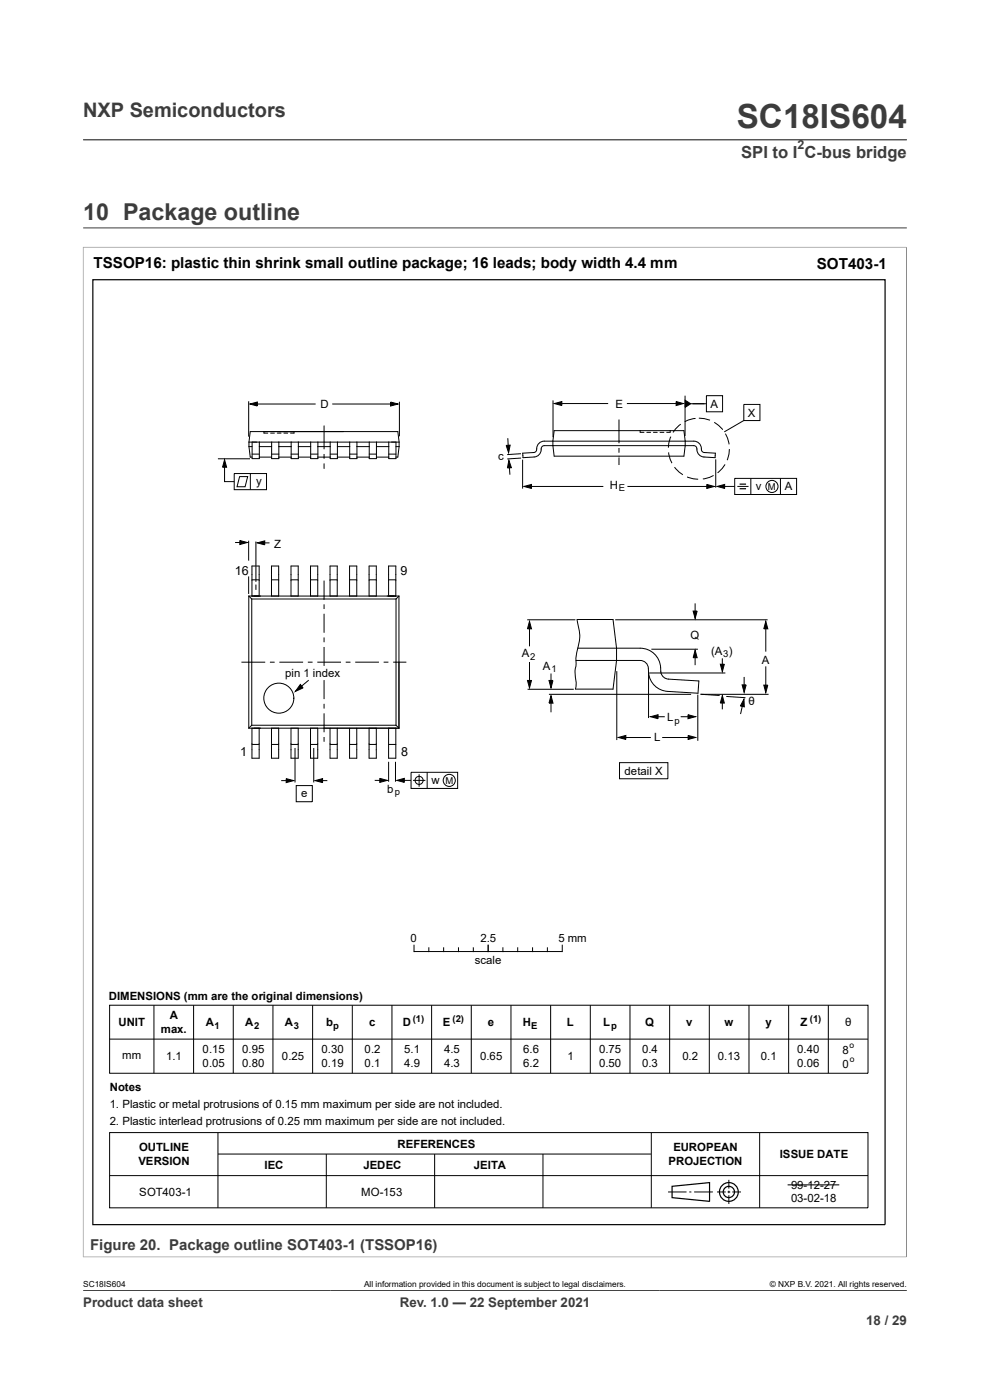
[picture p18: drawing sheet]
<svg xmlns="http://www.w3.org/2000/svg" width="210mm" height="297mm" viewBox="0 0 210 297" stroke-linecap="round" stroke-linejoin="round" font-family="sans-serif">
<defs><g id="words">
<text font-size="7.1" fill="#3c3c3c" x="156.3" y="27.2">SC18IS604</text>
<text font-size="4.9" fill="#3c3c3c" x="17.6" y="46.6">10 Package outline</text>
<text font-size="4.2" fill="#3c3c3c" x="17.6" y="24.8">NXP Semiconductors</text>
<text font-size="3.5" fill="#3c3c3c" x="157.2" y="33.5">SPI to I C-bus bridge</text>
<g font-size="3.2">
<text x="19.8" y="56.9">TSSOP16: plastic thin shrink small outline package; 16 leads; body width 4.4 mm</text>
<text x="173.3" y="57">SOT403-1</text>
</g>
<text font-size="3.2" fill="#3c3c3c" x="19.1" y="265.1">Figure 20. Package outline SOT403-1 (TSSOP16)</text>
<g font-size="2.8" fill="#3c3c3c">
<text x="17.6" y="277.3">Product data sheet</text>
<text x="84.8" y="277.3">Rev. 1.0 — 22 September 2021</text>
<text x="183.7" y="281">18 / 29</text>
</g>
<g font-size="2.7">
<text x="49.8" y="122">16</text>
<text x="84.9" y="122">9</text>
<text x="51" y="160.3">1</text>
<text x="85.1" y="160.3">8</text>
</g>
<text font-size="2.6" fill="#3c3c3c" x="169.2" y="31.6">2</text>
<g font-size="2.4">
<text x="68" y="86.5">D</text>
<text x="130.6" y="86.5">E</text>
<text x="150.7" y="86.5">A</text>
<text x="158.6" y="88.4">X</text>
<text x="105.7" y="97.5">c</text>
<text x="54.3" y="102.8">y</text>
<text x="129.4" y="103.8">H</text>
<text x="160.3" y="103.9">v</text>
<text x="166.5" y="104.1">A</text>
<text x="58.1" y="116.2">Z</text>
<text x="146.5" y="135.6">Q</text>
<text x="60.5" y="143.6">pin 1 ind</text>
<text x="69.6" y="143.6">ex</text>
<text x="110.7" y="139.4">A</text>
<text x="115.2" y="142.2">A</text>
<text x="150.8" y="138.9">(A )</text>
<text x="161.6" y="140.8">A</text>
<text x="158.8" y="149.5">θ</text>
<text x="141.5" y="153">L</text>
<text x="138.8" y="157.3">L</text>
<text x="91.5" y="166.2">w</text>
<text x="132.5" y="164.3">detail X</text>
<text x="63.9" y="169">e</text>
<text x="82.1" y="168.1">b</text>
<text x="87.1" y="199.8">0</text>
<text x="101.9" y="199.8">2.5</text>
<text x="118.5" y="199.8">5 mm</text>
<text x="100.7" y="204.5">scale</text>
<text x="23.1" y="212.1">DIMENSIONS (mm are the original dimensions)</text>
<text x="25.2" y="217.7">UNIT</text>
<text x="34.1" y="219.2">max.</text>
<text x="36" y="216.3">A</text>
<text x="43.6" y="217.7">A</text>
<text x="52" y="217.7">A</text>
<text x="60.4" y="217.7">A</text>
<text x="69.2" y="217.7">b</text>
<text x="78.3" y="217.7">c</text>
<text x="85.4" y="217.7">D</text>
<text x="93.9" y="217.7">E</text>
<text x="103.5" y="217.7">e</text>
<text x="110.9" y="217.7">H</text>
<text x="120.2" y="217.7">L</text>
<text x="128" y="217.7">L</text>
<text x="136.9" y="217.7">Q</text>
<text x="145.6" y="217.7">v</text>
<text x="153.7" y="217.7">w</text>
<text x="162.4" y="217.7">y</text>
<text x="169.8" y="217.7">Z</text>
<text x="179.3" y="217.7">θ</text>
<text x="25.9" y="224.7">mm</text>
<text x="35.3" y="224.8">1.1</text>
<text x="42.9" y="223.4">0.15</text>
<text x="42.9" y="226.4">0.05</text>
<text x="51.4" y="223.4">0.95</text>
<text x="51.4" y="226.4">0.80</text>
<text x="59.8" y="225">0.25</text>
<text x="68.2" y="223.4">0.30</text>
<text x="68.2" y="226.4">0.19</text>
<text x="77.3" y="223.4">0.2</text>
<text x="77.3" y="226.4">0.1</text>
<text x="85.7" y="223.4">5.1</text>
<text x="85.7" y="226.4">4.9</text>
<text x="94.2" y="223.4">4.5</text>
<text x="94.2" y="226.4">4.3</text>
<text x="101.9" y="224.9">0.65</text>
<text x="111" y="223.4">6.6</text>
<text x="111" y="226.4">6.2</text>
<text x="120.4" y="224.9">1</text>
<text x="127.1" y="223.4">0.75</text>
<text x="127.1" y="226.4">0.50</text>
<text x="136.2" y="223.4">0.4</text>
<text x="136.2" y="226.4">0.3</text>
<text x="144.7" y="224.9">0.2</text>
<text x="152.3" y="224.9">0.13</text>
<text x="161.4" y="224.9">0.1</text>
<text x="169.1" y="223.4">0.40</text>
<text x="169.1" y="226.4">0.06</text>
<text x="178.7" y="223.6">8</text>
<text x="178.7" y="226.5">0</text>
<text x="23.3" y="231.5">Notes</text>
<text x="23.3" y="235.1">1. Plastic or metal protrusions of 0.15 mm maximum per side are not included.</text>
<text x="23.3" y="238.7">2. Plastic interlead protrusions of 0.25 mm maximum per side are not included.</text>
<text x="29.5" y="244.2">OUTLINE</text>
<text x="84.4" y="243.5">REFERENCES</text>
<text x="142.8" y="244.2">EUROPEAN</text>
<text x="165.4" y="245.7">ISSUE DATE</text>
<text x="29.4" y="247.1">VERSION</text>
<text x="56.1" y="248.1">IEC</text>
<text x="77.1" y="248.1">JEDEC</text>
<text x="100.5" y="248.1">JEITA</text>
<text x="141.8" y="247.1">PROJECTION</text>
<text x="29.6" y="253.7">SOT403-1</text>
<text x="76.6" y="253.7">MO-153</text>
<text x="167.8" y="252.1">99-12-27</text>
<text x="167.8" y="255.1">03-02-18</text>
</g>
<g font-size="2">
<text x="131.3" y="104.2">E</text>
<text x="162.9" y="103.9">M</text>
<text x="112.5" y="139.9">2</text>
<text x="117" y="142.7">1</text>
<text x="153.4" y="139.4">3</text>
<text x="143.1" y="153.5">p</text>
<text x="94.5" y="166.2">M</text>
<text x="83.7" y="168.6">p</text>
<text x="45.5" y="218.2">1</text>
<text x="53.9" y="218.2">2</text>
<text x="62.3" y="218.2">3</text>
<text x="70.7" y="218.2">p</text>
<text x="87.6" y="216.8">(1)</text>
<text x="96" y="216.8">(2)</text>
<text x="112.7" y="218.2">E</text>
<text x="129.6" y="218.2">p</text>
<text x="171.8" y="216.8">(1)</text>
</g>
<g font-size="1.8">
<text x="180.2" y="222.4">o</text>
<text x="180.2" y="225.3">o</text>
<text x="17.6" y="273.1">SC18IS604</text>
<text x="77.2" y="273.1">All information provided in this document is subject to legal disclaimers.</text>
<text x="163.3" y="273.1">© NXP B.V. 2021. All rights reserved.</text>
</g>
</g></defs>
<path d="M17.6 29.7h174.8M17.6 52.4h174.7M17.6 52.4v214.3M17.6 48.3h174.8M192.3 52.4v214.3M17.6 266.7h174.7" fill="none" stroke="#3c3c3c" stroke-width=".21"/>
<g fill="none" stroke="#000" stroke-width=".21">
<path d="M46.2 97.3h6.8M47.6 97.5l.5 1.6h-.9zM47.6 98.2v4h2.1M52.7 85.1v7.5M52.8 94.7l.3 2.3h.4M52.8 94.7h.7M52.8 93.8l.3-2.2h31.3l.3 2.2M52.8 93.8v.9M52.8 93.8h31.9M53 85.7l1.6-.4v.8zM53.5 93.8v3.5h1.5v-3.5M53.5 96.3h1.5"/>
<path d="M54 85.7h13M55 97h2.6M55 94.7h2.6M56 91.6v.3h.8M57.4 91.9h.8M57.6 93.8v3.5h1.5v-3.5M57.6 96.3h1.5M58.8 91.9h.8M59.1 97h2.7M59.1 94.7h2.7M60.2 91.9h.8M61.8 93.8v3.5h1.5v-3.5"/>
<path d="M61.8 96.3h1.5M62.4 91.6v.3h-.8M63.3 97h2.6M63.3 94.7h2.6M65.9 93.8v3.5h1.5v-3.5M65.9 96.3h1.5M67.4 97h2.6M67.4 94.7h2.6M68.7 90.3v5M68.7 96.3v1M68.7 98.3v1.2M70 93.8v3.5h1.6v-3.5"/>
<path d="M70 96.3h1.6M70.5 85.7h13.1M71.6 97h2.6M71.6 94.7h2.6M74.2 93.8v3.5h1.5v-3.5M74.2 96.3h1.5M75.7 97h2.6M75.7 94.7h2.6M78.3 93.8v3.5h1.6v-3.5M78.3 96.3h1.6M79.9 97h2.6M79.9 94.7h2.6"/>
<path d="M82.5 93.8v3.5h1.5v-3.5M82.5 96.3h1.5M82.8 85.3l1.6 .4-1.6 .4zM84 94.7h.7M84.7 94.7l-.3 2.3h-.4M84.7 93.8v.9M84.7 85.2v7.4M107.4 94.5l.8-.1-.3 1.6zM107.7 93l.2 2.5M108 97.7l.5 1.5-.9 .1zM108 98.2l.2 2.5M110.5 96.3l-2.9 .1"/>
<path d="M110.5 97.2l-2.9 .2M110.9 97.5v6.2M110.9 96.1l2.3-.1a.7 .7 0 0 0 .6-.9 1.59 1.59 0 0 1 1.6-1.5h31.8a1.76 1.76 0 0 1 1.6 2l.6 .4 2.3 .1v1l-2.4-.2a1.77 1.77 0 0 1-1.5-2l-.6-.4h-31.8a.7 .7 0 0 0-.6 .9 1.58 1.58 0 0 1-1.5 1.5l-2.4 .2zM117.3 84.9v7.9M117.5 91.4h27.6l.2 2.2-.2 3.2h-27.6l-.2-2.3zM117.6 85.6l1.6-.4v.8zM118.3 85.6h10.7M131.3 89v5M131.3 95v1M131.3 97v1.7M133 85.6h11.2M135.8 91.4v.3h.8"/>
<path d="M137.2 91.7h.8M138.6 91.7h.8M140 91.7h.8M141.8 96l.4 1.5 .3 .8M142.2 91.4v.3h-.8M142.3 92.6l-.4 1.4-.1 1M143.1 99.1l1 1.1 .8 .5M143.4 85.2l1.5 .4-1.5 .4zM144.4 90l-1.1 1-.5 .7M145.3 83.9v8.6M145.3 84.9l1.2 .7-1.2 .8zM145.9 85.6h3.9"/>
<path d="M147.5 88.8l-1.5 .3-.8 .4M148.2 88.7l1.2 .1 1.2 .4M149.8 83.9h3.5v3.5h-3.5zM151.5 89.6l.9 .6 .9 1M151.8 97.4v6.1M153.8 98.5l-.6 .9-1 .9M153.9 92l.4 .9 .3 1.4M154.7 95.3l-.1 1.1-.4 1.2M157.8 85.8h3.4v3.4h-3.4zM157.8 89.2l-4.2 2.4M49.7 100.5h6.8v3.4h-6.8zM49.9 115.1h2"/>
<path d="M50.8 101.1h1.7l-.5 2.2h-1.7zM50.9 114.7l1.6 .4-1.6 .4zM52.7 114.7v4.2M53.1 100.5v3.4M54.3 114.9v8.5M54.6 115.2l1.6-.5v.9zM55.2 115.2h2M111.1 103.2l1.6-.4v.8zM111.9 103.2h16.1M133.1 103.2h17.4M145.7 101.2l1.4 .4 1 .1M149.9 102.8l1.6 .4-1.6 .4z"/>
<path d="M151.4 100.9l-.9 .4-1.4 .3M152.1 103.2l1.6-.4v.8zM153 103.2h2.8M155.8 101.5h13.2v3.4h-13.2zM156.4 103.2h2.4M159.3 101.5v3.4M165.5 101.5v3.4M52.7 122.3v3.7M52.8 126.4v28.1M52.8 126.4h31.8M52.8 126.4l.6 .7M53.4 127.1v26.8"/>
<path d="M53.4 127.1h30.6M53.4 126.4v-6.3h1.6v6.3M53.4 123h1.6M54.3 124v1.1M57.6 126.4v-6.3h1.5v6.3M57.6 123h1.5M61.7 126.4v-6.3h1.6v6.3M61.7 123h1.6M65.9 126.4v-6.3h1.5v6.3M65.9 123h1.5M68.7 123.2v4M68.7 128.2v1"/>
<path d="M68.7 130.2v4M68.7 135.2v1M68.7 137.2v4.1M70 126.4v-6.3h1.5v6.3M70 123h1.5M74.1 126.4v-6.3h1.6v6.3M74.1 123h1.6M78.3 126.4v-6.3h1.5v6.3M78.3 123h1.5M82.4 126.4v-6.3h1.6v6.3M82.4 123h1.6M84 127.1v26.8"/>
<path d="M84.6 126.4v28.1M84.6 126.4l-.6 .7M111.8 131.5h10.3M112.3 131.8l.4 1.6h-.8zM112.3 132.4v4.7M122.4 131.4h7.6l.8 6.1v2.6l-.8 6.1h-7.9l.1-1.2a8.5 8.5 0 0 1 0-4.1v-1.3a20.5 20.5 0 0 0 .7-5.6l-.5-2.5M122.5 137.5h13.3a4.6 4.6 0 0 1 4.4 5.3 1.71 1.71 0 0 0 1.6 1.3l6.4 .4-.1 2.6-6.5-.4a4.3 4.3 0 0 1-4-3.9M130.5 131.5h32.3M138.2 137.7h9.8M147 129.6h.9l-.4 1.6zM147.5 137.9l.4 1.6h-.9zM147.5 128v2.4"/>
<path d="M147.5 138.7v2.4M153.2 139.7v1.9M162.4 131.8l.5 1.6h-.9zM162.4 132.9v5.3M51.2 140.5h5M52.8 154.5h31.8M53.4 153.9h30.6M53.4 153.9l-.6 .6M53.4 154.5v6.3h1.6v-6.3M53.4 157.9h1.6M57.3 140.5h1M57.6 154.5v6.3h1.5v-6.3"/>
<path d="M57.6 157.9h1.5M61.7 154.5v6.3h1.6v-6.3M61.7 157.9h1.6M62.6 158.7v7.3M63.7 145.2l.6 .7-1.6 .8zM64.3 140.5h-5M65.3 140.5h1M65.5 144.3l-2.5 2.1M65.9 157.9h1.5M65.9 154.5v6.3h1.5v-6.3M66.6 158.7v7.3M67.3 140.5h5"/>
<path d="M68.7 142.3v1M68.7 144.3v4M68.7 149.3v1M68.7 151.3v4M68.7 156.4v1M70 157.9h1.5M70 154.5v6.3h1.5v-6.3M73.3 140.5h1M74.1 157.9h1.6M74.1 154.5v6.3h1.6v-6.3M78.3 157.9h1.5M78.3 154.5v6.3h1.5v-6.3"/>
<path d="M80.4 140.5h-5M81.4 140.5h1M82.4 154.5v6.3h1.6v-6.3M82.4 157.9h1.6M83.4 140.5h2.8M84 153.9l.6 .6M111.9 144.4h.8l-.4 1.5zM111.9 146.2h9.8M112.3 140.4v4.8M116.4 147.3h30.2M116.5 144.4h.8l-.4 1.5zM116.9 147.6l.4 1.6h-.8z"/>
<path d="M116.9 142.9v2.6M116.9 148.5v2.6M122.2 140.1h13.6a2.04 2.04 0 0 1 1.8 2.7M130.8 142.4v14.6M131.2 156.4l1.6-.4v.9zM131.8 156.5h6.3M137.6 142.8v9.5M137.7 142.8h16.2M138 152l1.6-.4v.9zM138.9 152h2.1M140.5 156.5h6.3M144.4 152h2"/>
<path d="M145.9 151.6l1.6 .4-1.6 .5zM146 156l1.6 .4-1.6 .5zM148 147.4v9.8M148.6 147.3l4.1 .2M148.6 147.3h14.4M152.8 140.9h.8l-.4 1.6zM153.2 147.6l.4 1.6h-.8zM153.2 148.6v1.9M154.1 147.7l4 .3M157.4 145.3h.9l-.5 1.6zM157.7 148.9l-.6 2.6M157.8 148.3l.1 1.7-.8-.2z"/>
<path d="M157.8 143.6v2.6M162 145.3h.9l-.5 1.6zM162.4 141.4v4.5M59.6 165.6h1.9M60.7 165.2l1.6 .4-1.6 .4zM62.8 166.7h3.5v3.4h-3.5zM66.8 165.6l1.6-.4v.8zM67.6 165.6h1.8M79.5 165.6h1.8M80.6 165.1l1.6 .5-1.6 .4zM82.4 161.6v4.2M83.9 161.6v4.2"/>
<path d="M84.2 165.6l1.6-.5v.9zM85.1 165.6h2.1M87.2 163.8h9.9v3.5h-9.9zM87.6 165.6h2.6M88.9 164.3v2.6M90.6 163.8v3.5M131.4 161.8h10.3v3.4h-10.3zM23.2 213.3h160.9v14.4h-160.9zM32.7 213.3v14.4M41.1 213.3v14.4M49.5 213.3v14.4M57.9 213.3v14.4"/>
<path d="M66.3 213.3v14.4M74.7 213.3v14.4M83.1 213.2v14.5M87.8 200.5v1.4M87.9 201.9h31.3M91 201.1v.8M91.6 213.3v14.4M94.1 201.1v.8M97.3 201.1v.8M100 213.3v14.4M100.4 201.1v.8M103.5 200.5v1.4"/>
<path d="M103.6 200.5v1.4M106.7 201.1v.8M108.4 213.3v14.4M109.8 201.1v.8M113 201.1v.8M116.1 201.1v.8M116.8 213.3v14.4M119.3 200.5v1.4M125.2 213.3v14.4M133.6 213.3v14.4M142 213.3v14.4M150.5 213.3v14.4"/>
<path d="M158.9 213.2v14.5M167.3 213.3v14.4M175.7 213.3v14.4M23.3 220.4h160.8M23.2 240.3h160.9v15.9h-160.9zM23.2 249.4h160.9M46.2 240.3v15.9M46.3 244.8h91.8M69.2 244.8v11.4M92.2 244.8v11.4M115.2 244.8v11.4M138.2 240.3v15.9"/>
<path d="M141.7 252.9h3.9M146.2 252.9h.5M147.2 252.9h4M152.1 252.9h1.8M154.3 252.9h.6M154.6 250.3v1.8M154.6 252.6v.5M154.6 253.6v1.8M155.3 252.9h1.9M161.1 240.3v15.9M167.1 251.4h10.9"/>
<circle cx="163.8" cy="103.2" r="1.28"/>
<circle cx="59.1" cy="148.1" r="3.2"/>
<circle cx="88.9" cy="165.6" r=".85"/>
<circle cx="95.3" cy="165.6" r="1.28"/>
</g>
<g fill="none" stroke="#000" stroke-width=".25">
<path d="M19.7 59.3h168v200.5h-168zM156.9 102.7h1.4M156.9 103.7h1.4M142.6 251.7l7.9-.8v4l-7.9-.8z"/>
<circle cx="154.6" cy="252.9" r="1.2"/>
<circle cx="154.6" cy="252.9" r="1.99"/>
</g>
<g fill="#000">
<path d="M47.6 97.5l.5 1.6h-.9zM53 85.7l1.6-.4v.8zM82.8 85.3l1.6 .4-1.6 .4zM107.4 94.5l.8-.1-.3 1.6zM108 97.7l.5 1.5-.9 .1zM117.6 85.6l1.6-.4v.8zM143.4 85.2l1.5 .4-1.5 .4zM145.3 84.9l1.2 .7-1.2 .8zM50.9 114.7l1.6 .4-1.6 .4zM54.6 115.2l1.6-.5v.9zM111.1 103.2l1.6-.4v.8zM149.9 102.8l1.6 .4-1.6 .4z"/>
<path d="M152.1 103.2l1.6-.4v.8zM112.3 131.8l.4 1.6h-.8zM147.5 137.9l.4 1.6h-.9zM147 129.6h.9l-.4 1.6zM162.4 131.8l.5 1.6h-.9zM63.7 145.2l.6 .7-1.6 .8zM111.9 144.4h.8l-.4 1.5zM116.9 147.6l.4 1.6h-.8zM116.5 144.4h.8l-.4 1.5zM131.2 156.4l1.6-.4v.9zM138 152l1.6-.4v.9zM145.9 151.6l1.6 .4-1.6 .5z"/>
<path d="M146 156l1.6 .4-1.6 .5zM153.2 147.6l.4 1.6h-.8zM152.8 140.9h.8l-.4 1.6zM157.8 148.3l.1 1.7-.8-.2zM157.4 145.3h.9l-.5 1.6zM162 145.3h.9l-.5 1.6zM60.7 165.2l1.6 .4-1.6 .4zM66.8 165.6l1.6-.4v.8zM80.6 165.1l1.6 .5-1.6 .4zM84.2 165.6l1.6-.5v.9z"/>
</g>
<path d="M68.3 141.5h.9v2.5h-.9z" fill="#fff"/>
<path d="M68.3 141.5h.9v2.5h-.9z" fill="none" stroke="#fff" stroke-width=".21"/>
<path d="M17.6 273.8h174.8" fill="none" stroke="#3c3c3c" stroke-width=".21"/>
<use href="#words"/>
</svg>
